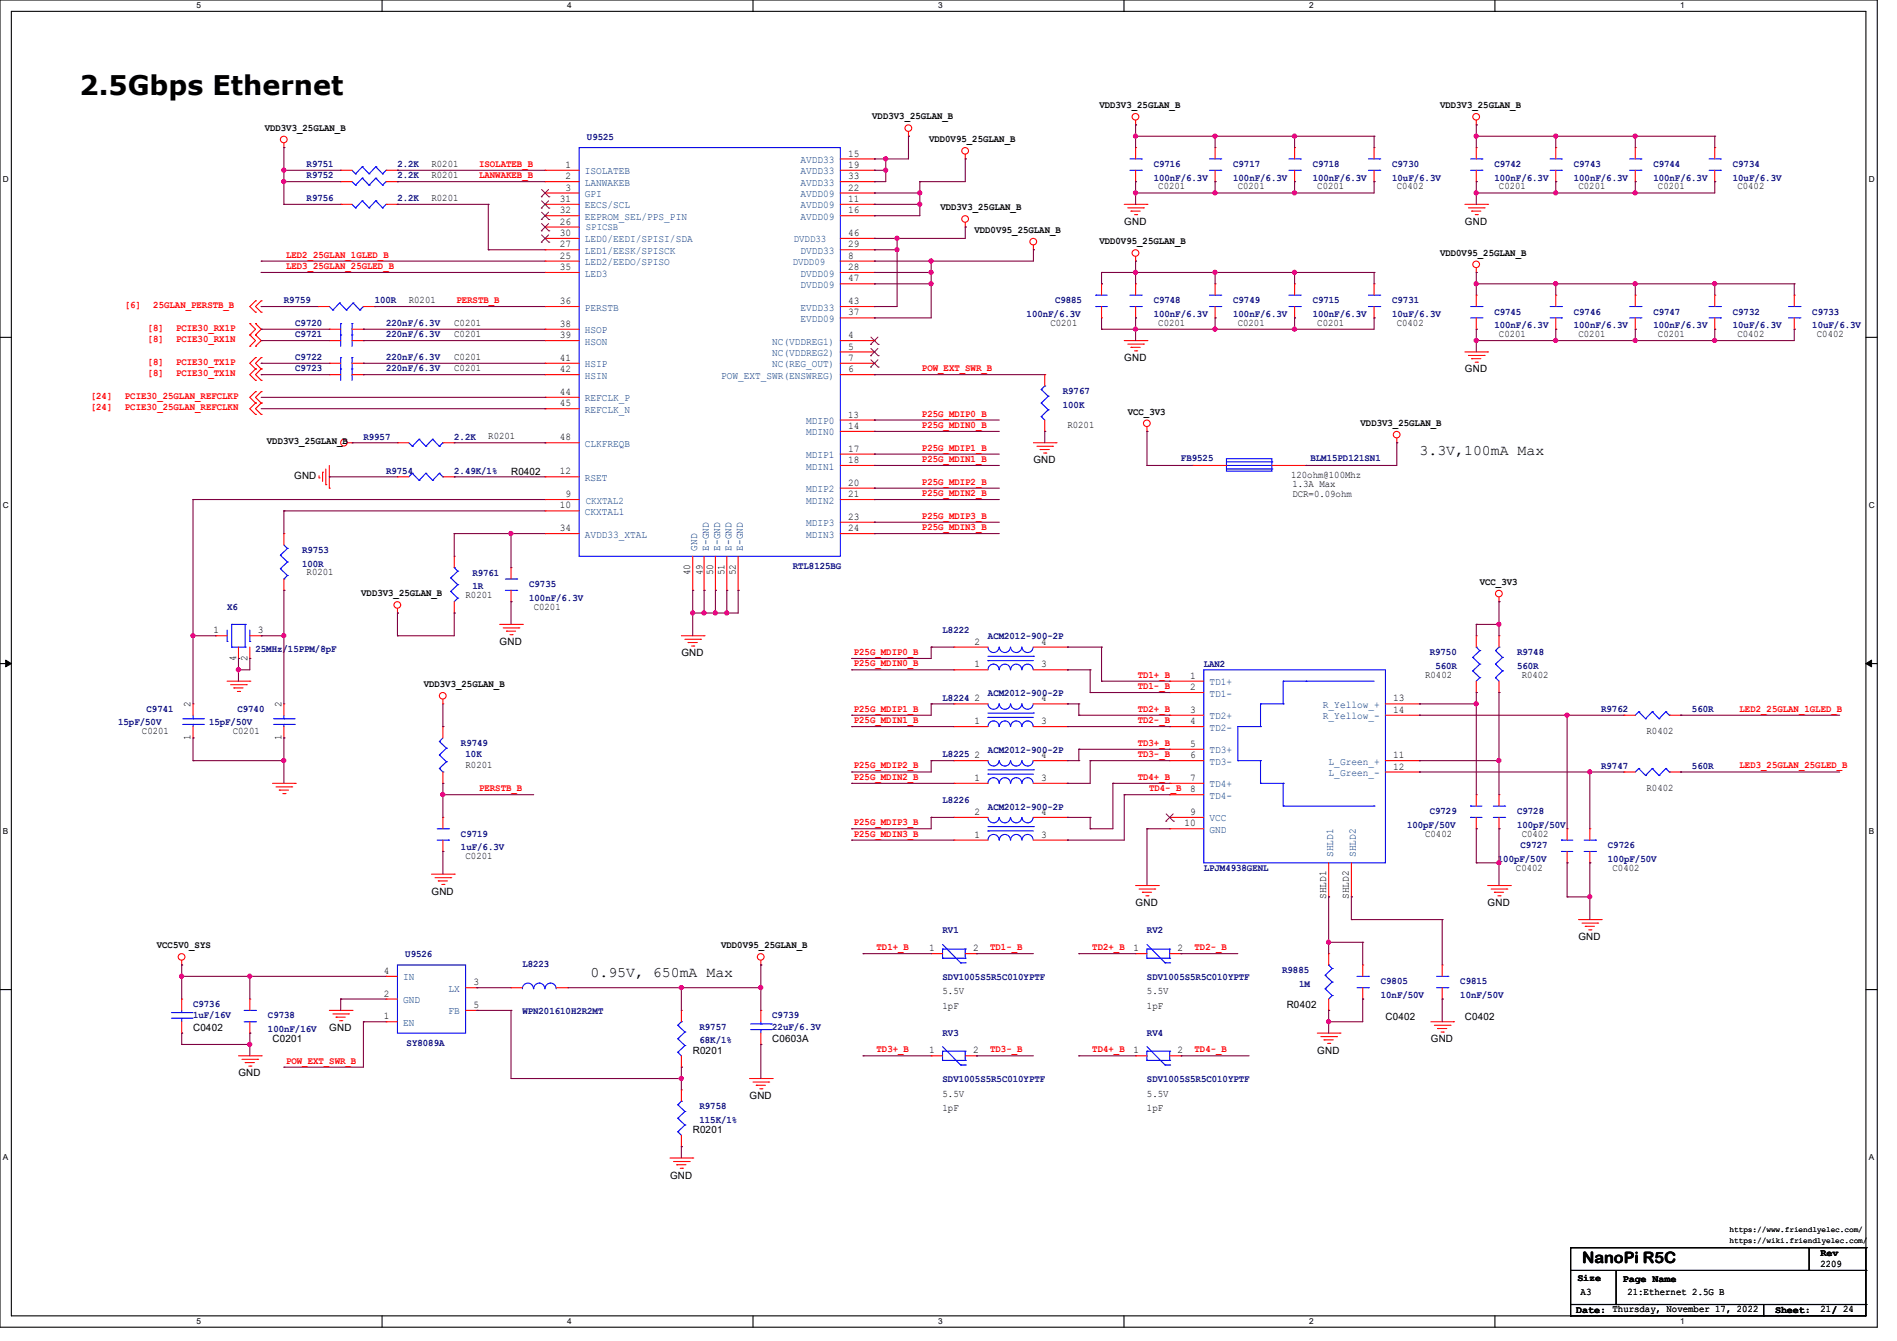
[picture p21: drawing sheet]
<svg xmlns="http://www.w3.org/2000/svg" width="297mm" height="210mm" viewBox="0 0 297 210" stroke-linecap="round" stroke-linejoin="round" font-family="sans-serif">
<defs><g id="words">
<text font-size="4.2" x="12.4" y="14.9">2.5Gbps Ethernet</text>
<text font-size="2.5" x="247.7" y="197.7">NanoPi R5C</text>
<g font-size="2.3">
<text x="222.3" y="71.2">3.3V,100mA Max</text>
<text x="92.5" y="153">0.95V, 650mA Max</text>
</g>
<g font-size="1.6">
<text x="172.1" y="16.9">VDD3V3_25GLAN_B</text>
<text x="225.5" y="16.9">VDD3V3_25GLAN_B</text>
<text x="41.4" y="20.5">VDD3V3_25GLAN_B</text>
<text x="136.6" y="18.7">VDD3V3_25GLAN_B</text>
<text x="145.5" y="22.3">VDD0V95_25GLAN_B</text>
<text x="67.6" y="26.1">R0201</text>
<text x="67.6" y="27.9">R0201</text>
<text x="88.6" y="26.3">1</text>
<text x="88.6" y="28.1">2</text>
<text x="88.6" y="29.8">3</text>
<text x="132.8" y="24.5">15</text>
<text x="132.8" y="26.3">19</text>
<text x="132.8" y="29.8">22</text>
<text x="132.8" y="28.1">33</text>
<text x="181.4" y="29.7">C0201</text>
<text x="193.8" y="29.7">C0201</text>
<text x="206.2" y="29.7">C0201</text>
<text x="218.7" y="29.7">C0402</text>
<text x="234.7" y="29.7">C0201</text>
<text x="247.1" y="29.7">C0201</text>
<text x="259.6" y="29.7">C0201</text>
<text x="272" y="29.7">C0402</text>
<text x="67.6" y="31.5">R0201</text>
<text x="87.7" y="35.2">26</text>
<text x="87.7" y="31.6">31</text>
<text x="87.7" y="33.4">32</text>
<text x="132.8" y="31.6">11</text>
<text x="132.8" y="33.4">16</text>
<text x="147.2" y="32.9">VDD3V3_25GLAN_B</text>
<text x="176" y="35.2">GND</text>
<text x="229.4" y="35.2">GND</text>
<text x="87.7" y="40.5">25</text>
<text x="87.7" y="38.7">27</text>
<text x="87.7" y="37">30</text>
<text x="132.8" y="40.5">8</text>
<text x="132.8" y="38.7">29</text>
<text x="132.8" y="37">46</text>
<text x="152.6" y="36.5">VDD0V95_25GLAN_B</text>
<text x="172.1" y="38.3">VDD0V95_25GLAN_B</text>
<text x="225.5" y="40">VDD0V95_25GLAN_B</text>
<text x="64" y="47.5">R0201</text>
<text x="87.7" y="42.3">35</text>
<text x="87.7" y="47.6">36</text>
<text x="132.8" y="42.3">28</text>
<text x="132.8" y="47.6">43</text>
<text x="132.8" y="44.1">47</text>
<text x="71.1" y="51">C0201</text>
<text x="71.1" y="52.8">C0201</text>
<text x="87.7" y="51.2">38</text>
<text x="87.7" y="53">39</text>
<text x="132.8" y="53">4</text>
<text x="132.8" y="49.4">37</text>
<text x="164.5" y="51">C0201</text>
<text x="181.4" y="51">C0201</text>
<text x="193.8" y="51">C0201</text>
<text x="206.2" y="51">C0201</text>
<text x="218.7" y="51">C0402</text>
<text x="234.7" y="52.8">C0201</text>
<text x="247.1" y="52.8">C0201</text>
<text x="259.6" y="52.8">C0201</text>
<text x="272" y="52.8">C0402</text>
<text x="284.5" y="52.8">C0402</text>
<text x="71.1" y="56.3">C0201</text>
<text x="71.1" y="58.1">C0201</text>
<text x="87.7" y="56.5">41</text>
<text x="87.7" y="58.3">42</text>
<text x="132.8" y="54.7">5</text>
<text x="132.8" y="58.3">6</text>
<text x="132.8" y="56.5">7</text>
<text x="176" y="56.6">GND</text>
<text x="229.4" y="58.3">GND</text>
<text x="87.7" y="61.8">44</text>
<text x="87.7" y="63.6">45</text>
<text x="132.8" y="65.4">13</text>
<text x="176.6" y="64.9">VCC_3V3</text>
<text x="41.8" y="69.6">VDD3V3_25GLAN_B</text>
<text x="76.5" y="68.8">R0201</text>
<text x="87.7" y="69">48</text>
<text x="132.8" y="67.2">14</text>
<text x="132.8" y="70.7">17</text>
<text x="167.1" y="67">R0201</text>
<text x="213" y="66.7">VDD3V3_25GLAN_B</text>
<text x="46.1" y="75.1">GND</text>
<text x="80" y="74.3">R0402</text>
<text x="87.7" y="74.3">12</text>
<text x="88.6" y="77.9">9</text>
<text x="132.8" y="72.5">18</text>
<text x="132.8" y="76.1">20</text>
<text x="132.8" y="77.9">21</text>
<text x="161.8" y="72.6">GND</text>
<text x="202.1" y="74.8">120ohm@100Mhz</text>
<text x="202.3" y="76.2">1.3A Max</text>
<text x="202.3" y="77.8">DCR=0.09ohm</text>
<text x="87.7" y="79.6">10</text>
<text x="87.7" y="83.2">34</text>
<text x="132.8" y="81.4">23</text>
<text x="132.8" y="83.2">24</text>
<text x="48" y="90.1">R0201</text>
<text x="56.6" y="93.4">VDD3V3_25GLAN_B</text>
<text x="72.9" y="93.7">R0201</text>
<text x="83.6" y="95.5">C0201</text>
<text x="108.1" y="90.1" transform="rotate(-90 108.1 90.1)">40</text>
<text x="110" y="90.1" transform="rotate(-90 110 90.1)">49</text>
<text x="111.6" y="90.1" transform="rotate(-90 111.6 90.1)">50</text>
<text x="113.4" y="90.1" transform="rotate(-90 113.4 90.1)">51</text>
<text x="115.2" y="90.1" transform="rotate(-90 115.2 90.1)">52</text>
<text x="231.7" y="91.6">VCC_3V3</text>
<text x="33.4" y="99.2">1</text>
<text x="40.3" y="99.2">3</text>
<text x="78.2" y="101">GND</text>
<text x="152.6" y="101">2</text>
<text x="163" y="101">4</text>
<text x="37" y="103.5" transform="rotate(-90 37 103.5)">4</text>
<text x="38.7" y="103.5" transform="rotate(-90 38.7 103.5)">2</text>
<text x="66.3" y="107.6">VDD3V3_25GLAN_B</text>
<text x="106.7" y="102.8">GND</text>
<text x="152.6" y="104.5">1</text>
<text x="163" y="104.5">3</text>
<text x="186.4" y="106.3">1</text>
<text x="223.1" y="106.1">R0402</text>
<text x="238.2" y="106.1">R0402</text>
<text x="29.8" y="110.8" transform="rotate(-90 29.8 110.8)">2</text>
<text x="44.1" y="110.8" transform="rotate(-90 44.1 110.8)">2</text>
<text x="152.6" y="113.4">1</text>
<text x="152.6" y="109.9">2</text>
<text x="163" y="113.4">3</text>
<text x="163" y="109.9">4</text>
<text x="186.4" y="111.6">3</text>
<text x="186.4" y="113.4">4</text>
<text x="186.4" y="108.1">2</text>
<text x="218.1" y="109.9">13</text>
<text x="218.1" y="111.6">14</text>
<text x="22.2" y="115">C0201</text>
<text x="29.8" y="115.9" transform="rotate(-90 29.8 115.9)">1</text>
<text x="36.4" y="115">C0201</text>
<text x="44.1" y="115.9" transform="rotate(-90 44.1 115.9)">1</text>
<text x="152.6" y="118.7">2</text>
<text x="163" y="118.7">4</text>
<text x="186.4" y="117">5</text>
<text x="186.4" y="118.7">6</text>
<text x="218.1" y="118.7">11</text>
<text x="257.8" y="115">R0402</text>
<text x="72.9" y="120.4">R0201</text>
<text x="152.6" y="122.3">1</text>
<text x="163" y="122.3">3</text>
<text x="186.4" y="122.3">7</text>
<text x="186.4" y="124.1">8</text>
<text x="218.1" y="120.5">12</text>
<text x="257.8" y="123.9">R0402</text>
<text x="152.6" y="131.2">1</text>
<text x="152.6" y="127.6">2</text>
<text x="163" y="131.2">3</text>
<text x="163" y="127.6">4</text>
<text x="185.5" y="129.4">10</text>
<text x="186.4" y="127.6">9</text>
<text x="223.1" y="131">C0402</text>
<text x="238.2" y="131">C0402</text>
<text x="72.9" y="134.6">C0201</text>
<text x="237.4" y="136.4">C0402</text>
<text x="252.5" y="136.4">C0402</text>
<text x="67.6" y="140.1">GND</text>
<text x="177.8" y="141.9">GND</text>
<text x="207.6" y="140.8" transform="rotate(-90 207.6 140.8)">SHLD1</text>
<text x="211.2" y="140.8" transform="rotate(-90 211.2 140.8)">SHLD2</text>
<text x="232.9" y="141.9">GND</text>
<text x="24.6" y="148.5">VCC5V0_SYS</text>
<text x="112.9" y="148.5">VDD0V95_25GLAN_B</text>
<text x="145.5" y="149">1</text>
<text x="152.4" y="149">2</text>
<text x="177.5" y="149">1</text>
<text x="184.4" y="149">2</text>
<text x="247.1" y="147.2">GND</text>
<text x="60.1" y="152.5">4</text>
<text x="74.1" y="154.3">3</text>
<text x="147.6" y="155.7">5.5V</text>
<text x="179.6" y="155.7">5.5V</text>
<text x="30.2" y="161.5">C0402</text>
<text x="51.6" y="161.5">GND</text>
<text x="60.1" y="159.6">1</text>
<text x="60.1" y="156.1">2</text>
<text x="74.1" y="157.9">5</text>
<text x="147.6" y="158">1pF</text>
<text x="179.6" y="158">1pF</text>
<text x="201.5" y="157.9">R0402</text>
<text x="216.9" y="159.7">C0402</text>
<text x="229.4" y="159.7">C0402</text>
<text x="42.7" y="163.2">C0201</text>
<text x="108.5" y="165">R0201</text>
<text x="120.9" y="163.2">C0603A</text>
<text x="145.5" y="165">1</text>
<text x="152.4" y="165">2</text>
<text x="177.5" y="165">1</text>
<text x="184.4" y="165">2</text>
<text x="206.2" y="165">GND</text>
<text x="224" y="163.2">GND</text>
<text x="37.3" y="168.6">GND</text>
<text x="117.3" y="172.1">GND</text>
<text x="147.6" y="171.7">5.5V</text>
<text x="179.6" y="171.7">5.5V</text>
<text x="108.5" y="177.5">R0201</text>
<text x="147.6" y="174">1pF</text>
<text x="179.6" y="174">1pF</text>
<text x="104.9" y="184.6">GND</text>
<text x="285" y="196.7">Rev</text>
<text x="247" y="200.6">Size</text>
<text x="247.5" y="202.9">A3</text>
<text x="254.1" y="200.7">Page Name</text>
<text x="254.8" y="202.9">21:Ethernet 2.5G B</text>
<text x="285" y="198.4">2209</text>
<text x="246.8" y="205.6">Date: Thursday, November 17, 2022</text>
<text x="277.9" y="205.6">Sheet:</text>
<text x="285" y="205.5">21/ 24</text>
</g>
<g font-size="1.6" fill="#00007f">
<text x="91.9" y="21.9">U9525</text>
<text x="48" y="26.2">R9751</text>
<text x="48" y="27.9">R9752</text>
<text x="62.2" y="26.2">2.2K</text>
<text x="62.2" y="27.9">2.2K</text>
<text x="180.6" y="26.2">C9716</text>
<text x="180.6" y="28.3">100nF/6.3V</text>
<text x="193.1" y="26.2">C9717</text>
<text x="193.1" y="28.3">100nF/6.3V</text>
<text x="205.5" y="26.2">C9718</text>
<text x="205.5" y="28.3">100nF/6.3V</text>
<text x="218" y="26.2">C9730</text>
<text x="218" y="28.3">10uF/6.3V</text>
<text x="234" y="26.2">C9742</text>
<text x="234" y="28.3">100nF/6.3V</text>
<text x="246.4" y="26.2">C9743</text>
<text x="246.4" y="28.3">100nF/6.3V</text>
<text x="258.9" y="26.2">C9744</text>
<text x="258.9" y="28.3">100nF/6.3V</text>
<text x="271.3" y="26.2">C9734</text>
<text x="271.3" y="28.3">10uF/6.3V</text>
<text x="48" y="31.5">R9756</text>
<text x="62.2" y="31.5">2.2K</text>
<text x="44.4" y="47.5">R9759</text>
<text x="58.7" y="47.5">100R</text>
<text x="165.2" y="47.5">C9885</text>
<text x="180.6" y="47.5">C9748</text>
<text x="193.1" y="47.5">C9749</text>
<text x="205.5" y="47.5">C9715</text>
<text x="218" y="47.5">C9731</text>
<text x="46.2" y="51.1">C9720</text>
<text x="46.2" y="52.8">C9721</text>
<text x="60.4" y="51.1">220nF/6.3V</text>
<text x="60.4" y="52.8">220nF/6.3V</text>
<text x="160.7" y="49.6">100nF/6.3V</text>
<text x="180.6" y="49.6">100nF/6.3V</text>
<text x="193.1" y="49.6">100nF/6.3V</text>
<text x="205.5" y="49.6">100nF/6.3V</text>
<text x="218" y="49.6">10uF/6.3V</text>
<text x="234" y="49.3">C9745</text>
<text x="234" y="51.4">100nF/6.3V</text>
<text x="246.4" y="49.3">C9746</text>
<text x="246.4" y="51.4">100nF/6.3V</text>
<text x="258.9" y="49.3">C9747</text>
<text x="258.9" y="51.4">100nF/6.3V</text>
<text x="271.3" y="49.3">C9732</text>
<text x="271.3" y="51.4">10uF/6.3V</text>
<text x="283.8" y="49.3">C9733</text>
<text x="283.8" y="51.4">10uF/6.3V</text>
<text x="46.2" y="56.4">C9722</text>
<text x="46.2" y="58.2">C9723</text>
<text x="60.4" y="56.4">220nF/6.3V</text>
<text x="60.4" y="58.2">220nF/6.3V</text>
<text x="166.4" y="61.7">R9767</text>
<text x="166.4" y="63.8">100K</text>
<text x="56.9" y="68.8">R9957</text>
<text x="71.1" y="68.8">2.2K</text>
<text x="60.5" y="74.2">R9754</text>
<text x="71.1" y="74.2">2.49K/1%</text>
<text x="184.9" y="72.2">FB9525</text>
<text x="205.2" y="72.2">BLM15PD121SN1</text>
<text x="47.3" y="86.6">R9753</text>
<text x="47.3" y="88.7">100R</text>
<text x="124.1" y="89.1">RTL8125BG</text>
<text x="35.6" y="95.5">X6</text>
<text x="74" y="90.2">R9761</text>
<text x="74" y="92.3">1R</text>
<text x="82.8" y="91.9">C9735</text>
<text x="82.8" y="94.1">100nF/6.3V</text>
<text x="147.6" y="99.1">L8222</text>
<text x="154.7" y="100.1">ACM2012-900-2P</text>
<text x="40" y="102.1">25MHz/15PPM/8pF</text>
<text x="188.5" y="104.4">LAN2</text>
<text x="223.9" y="102.6">R9750</text>
<text x="224.7" y="104.7">560R</text>
<text x="237.5" y="102.6">R9748</text>
<text x="237.5" y="104.7">560R</text>
<text x="18.5" y="113.6">15pF/50V</text>
<text x="22.9" y="111.5">C9741</text>
<text x="32.7" y="113.6">15pF/50V</text>
<text x="37.2" y="111.5">C9740</text>
<text x="147.6" y="109.7">L8224</text>
<text x="154.7" y="109">ACM2012-900-2P</text>
<text x="250.7" y="111.5">R9762</text>
<text x="264.9" y="111.5">560R</text>
<text x="72.2" y="116.8">R9749</text>
<text x="72.9" y="118.6">10K</text>
<text x="147.6" y="118.6">L8225</text>
<text x="154.7" y="117.9">ACM2012-900-2P</text>
<text x="147.6" y="125.7">L8226</text>
<text x="250.7" y="120.4">R9747</text>
<text x="264.9" y="120.4">560R</text>
<text x="72.2" y="131.1">C9719</text>
<text x="154.7" y="126.8">ACM2012-900-2P</text>
<text x="220.3" y="129.6">100pF/50V</text>
<text x="223.9" y="127.5">C9729</text>
<text x="237.5" y="127.5">C9728</text>
<text x="237.5" y="129.6">100pF/50V</text>
<text x="72.2" y="133.2">1uF/6.3V</text>
<text x="188.5" y="136.4">LPJM4938GENL</text>
<text x="234.5" y="135">100pF/50V</text>
<text x="238.1" y="132.8">C9727</text>
<text x="251.8" y="132.8">C9726</text>
<text x="251.8" y="135">100pF/50V</text>
<text x="63.5" y="149.9">U9526</text>
<text x="147.6" y="146.2">RV1</text>
<text x="179.6" y="146.2">RV2</text>
<text x="81.8" y="151.5">L8223</text>
<text x="147.6" y="153.5">SDV1005S5R5C010YPTF</text>
<text x="179.6" y="153.5">SDV1005S5R5C010YPTF</text>
<text x="200.7" y="152.4">R9885</text>
<text x="203.4" y="154.5">1M</text>
<text x="216.2" y="154.2">C9805</text>
<text x="228.6" y="154.2">C9815</text>
<text x="30.2" y="157.7">C9736</text>
<text x="30.2" y="159.5">1uF/16V</text>
<text x="42" y="159.5">C9738</text>
<text x="42" y="161.6">100nF/16V</text>
<text x="81.8" y="158.8">WPN201610H2R2MT</text>
<text x="109.5" y="161.3">R9757</text>
<text x="120.9" y="159.5">C9739</text>
<text x="120.9" y="161.3">22uF/6.3V</text>
<text x="216.2" y="156.3">10nF/50V</text>
<text x="228.6" y="156.3">10nF/50V</text>
<text x="63.7" y="163.8">SY8089A</text>
<text x="109.5" y="163.4">68K/1%</text>
<text x="147.6" y="162.2">RV3</text>
<text x="179.6" y="162.2">RV4</text>
<text x="109.5" y="173.7">R9758</text>
<text x="147.6" y="169.5">SDV1005S5R5C010YPTF</text>
<text x="179.6" y="169.5">SDV1005S5R5C010YPTF</text>
<text x="109.5" y="175.8">115K/1%</text>
</g>
<g font-size="1.6" fill="#f00">
<text x="75" y="27.9">LANWAKEB_B</text>
<text x="75" y="26.1">ISOLATEB_B</text>
<text x="44.8" y="40.3">LED2_25GLAN_1GLED_B</text>
<text x="44.8" y="42.1">LED3_25GLAN_25GLED_B</text>
<text x="71.5" y="47.5">PERSTB_B</text>
<text x="19.6" y="48.2">[6]</text>
<text x="23.1" y="51.8">[8]</text>
<text x="23.1" y="53.5">[8]</text>
<text x="24" y="48.2">25GLAN_PERSTB_B</text>
<text x="27.6" y="51.8">PCIE30_RX1P</text>
<text x="27.6" y="53.5">PCIE30_RX1N</text>
<text x="23.1" y="57.1">[8]</text>
<text x="23.1" y="58.9">[8]</text>
<text x="27.6" y="57.1">PCIE30_TX1P</text>
<text x="27.6" y="58.9">PCIE30_TX1N</text>
<text x="144.4" y="58.1">POW_EXT_SWR_B</text>
<text x="14.2" y="62.4">[24]</text>
<text x="14.2" y="64.2">[24]</text>
<text x="19.6" y="62.4">PCIE30_25GLAN_REFCLKP</text>
<text x="19.6" y="64.2">PCIE30_25GLAN_REFCLKN</text>
<text x="144.4" y="65.2">P25G_MDIP0_B</text>
<text x="144.4" y="67">P25G_MDIN0_B</text>
<text x="144.4" y="70.6">P25G_MDIP1_B</text>
<text x="144.4" y="72.3">P25G_MDIN1_B</text>
<text x="144.4" y="75.9">P25G_MDIP2_B</text>
<text x="144.4" y="77.7">P25G_MDIN2_B</text>
<text x="144.4" y="83">P25G_MDIN3_B</text>
<text x="144.4" y="81.2">P25G_MDIP3_B</text>
<text x="133.7" y="104.3">P25G_MDIN0_B</text>
<text x="133.7" y="102.6">P25G_MDIP0_B</text>
<text x="178.1" y="106.1">TD1+_B</text>
<text x="178.1" y="107.9">TD1-_B</text>
<text x="133.7" y="113.2">P25G_MDIN1_B</text>
<text x="133.7" y="111.5">P25G_MDIP1_B</text>
<text x="178.1" y="113.2">TD2-_B</text>
<text x="178.1" y="111.5">TD2+_B</text>
<text x="272.4" y="111.5">LED2_25GLAN_1GLED_B</text>
<text x="178.1" y="116.8">TD3+_B</text>
<text x="178.1" y="118.6">TD3-_B</text>
<text x="75" y="123.9">PERSTB_B</text>
<text x="133.7" y="122.1">P25G_MDIN2_B</text>
<text x="133.7" y="120.4">P25G_MDIP2_B</text>
<text x="178.1" y="122.1">TD4+_B</text>
<text x="179.9" y="123.9">TD4-_B</text>
<text x="272.4" y="120.4">LED3_25GLAN_25GLED_B</text>
<text x="133.7" y="131">P25G_MDIN3_B</text>
<text x="133.7" y="129.2">P25G_MDIP3_B</text>
<text x="137.2" y="148.8">TD1+_B</text>
<text x="155" y="148.8">TD1-_B</text>
<text x="171" y="148.8">TD2+_B</text>
<text x="187" y="148.8">TD2-_B</text>
<text x="44.8" y="166.6">POW_EXT_SWR_B</text>
<text x="137.2" y="164.8">TD3+_B</text>
<text x="155" y="164.8">TD3-_B</text>
<text x="171" y="164.8">TD4+_B</text>
<text x="187" y="164.8">TD4-_B</text>
</g>
<g font-size="1.6" fill="#003f7f">
<text x="91.6" y="27.3">ISOLATEB</text>
<text x="91.6" y="29.1">LANWAKEB</text>
<text x="125.3" y="25.5">AVDD33</text>
<text x="125.3" y="27.3">AVDD33</text>
<text x="125.3" y="29.1">AVDD33</text>
<text x="91.6" y="30.9">GPI</text>
<text x="91.6" y="32.6">EECS/SCL</text>
<text x="91.6" y="34.4">EEPROM_SEL/PPS_PIN</text>
<text x="125.3" y="32.6">AVDD09</text>
<text x="125.3" y="34.4">AVDD09</text>
<text x="125.3" y="30.9">AVDD09</text>
<text x="91.6" y="41.5">LED2/EEDO/SPISO</text>
<text x="91.6" y="39.8">LED1/EESK/SPISCK</text>
<text x="91.6" y="38">LED0/EEDI/SPISI/SDA</text>
<text x="91.7" y="36.1">SPICSB</text>
<text x="124.1" y="41.6">DVDD09</text>
<text x="124.3" y="37.8">DVDD33</text>
<text x="125.3" y="39.8">DVDD33</text>
<text x="91.6" y="43.3">LED3</text>
<text x="125.3" y="43.3">DVDD09</text>
<text x="125.3" y="45.1">DVDD09</text>
<text x="91.6" y="48.6">PERSTB</text>
<text x="91.6" y="52.2">HSOP</text>
<text x="91.6" y="54">HSON</text>
<text x="120.9" y="54">NC(VDDREG1)</text>
<text x="125.3" y="50.4">EVDD09</text>
<text x="125.3" y="48.6">EVDD33</text>
<text x="91.6" y="57.5">HSIP</text>
<text x="91.6" y="59.3">HSIN</text>
<text x="112.9" y="59.3">POW_EXT_SWR(ENSWREG)</text>
<text x="120.9" y="55.8">NC(VDDREG2)</text>
<text x="120.9" y="57.5">NC(REG_OUT)</text>
<text x="91.6" y="62.9">REFCLK_P</text>
<text x="91.6" y="64.6">REFCLK_N</text>
<text x="91.6" y="70">CLKFREQB</text>
<text x="126.2" y="66.4">MDIP0</text>
<text x="126.2" y="68.2">MDIN0</text>
<text x="126.2" y="71.8">MDIP1</text>
<text x="91.6" y="75.3">RSET</text>
<text x="126.2" y="73.5">MDIN1</text>
<text x="126.2" y="77.1">MDIP2</text>
<text x="91.6" y="80.6">CKXTAL1</text>
<text x="91.7" y="78.9">CKXTAL2</text>
<text x="126.2" y="78.9">MDIN2</text>
<text x="126.2" y="82.4">MDIP3</text>
<text x="91.6" y="84.2">AVDD33_XTAL</text>
<text x="109.2" y="86.2" transform="rotate(-90 109.2 86.2)">GND</text>
<text x="111" y="86.2" transform="rotate(-90 111 86.2)">E-GND</text>
<text x="112.7" y="86.2" transform="rotate(-90 112.7 86.2)">E-GND</text>
<text x="114.5" y="86.2" transform="rotate(-90 114.5 86.2)">E-GND</text>
<text x="116.3" y="86.2" transform="rotate(-90 116.3 86.2)">E-GND</text>
<text x="126.2" y="84.2">MDIN3</text>
<text x="189.4" y="107.3">TD1+</text>
<text x="189.4" y="112.7">TD2+</text>
<text x="189.4" y="109.1">TD1-</text>
<text x="207.1" y="110.9">R_Yellow_+</text>
<text x="207.1" y="112.7">R_Yellow_-</text>
<text x="189.4" y="118">TD3+</text>
<text x="189.4" y="119.8">TD3-</text>
<text x="189.4" y="114.4">TD2-</text>
<text x="208" y="119.8">L_Green_+</text>
<text x="189.4" y="123.3">TD4+</text>
<text x="189.4" y="125.1">TD4-</text>
<text x="208" y="121.5">L_Green_-</text>
<text x="189.4" y="128.7">VCC</text>
<text x="189.4" y="130.4">GND</text>
<text x="208.7" y="134.2" transform="rotate(-90 208.7 134.2)">SHLD1</text>
<text x="212.3" y="134.2" transform="rotate(-90 212.3 134.2)">SHLD2</text>
<text x="63.1" y="153.5">IN</text>
<text x="70.2" y="155.3">LX</text>
<text x="63.1" y="160.7">EN</text>
<text x="63.1" y="157.1">GND</text>
<text x="70.2" y="158.9">FB</text>
</g>
<g font-size="1.3">
<text x="30.8" y="1.3">5</text>
<text x="88.8" y="1.3">4</text>
<text x="146.9" y="1.3">3</text>
<text x="205" y="1.3">2</text>
<text x="263.1" y="1.3">1</text>
<text x=".5" y="28.4">D</text>
<text x="292.6" y="28.4">D</text>
<text x=".5" y="79.5">C</text>
<text x="292.6" y="79.5">C</text>
<text x=".5" y="130.6">B</text>
<text x="292.6" y="130.6">B</text>
<text x=".5" y="181.7">A</text>
<text x="292.6" y="181.7">A</text>
<text x="30.8" y="207.4">5</text>
<text x="88.8" y="207.4">4</text>
<text x="146.9" y="207.4">3</text>
<text x="205" y="207.4">2</text>
<text x="263.1" y="207.4">1</text>
</g>
<g font-size="1.2">
<text x="270.8" y="194.6">https://wiki.friendlyelec.com/</text>
<text x="270.8" y="192.9">https://www.friendlyelec.com/</text>
</g>
</g></defs>
<path d="M0 0h293.9v207.9h-293.9zM1.8 1.8h290.3v204.3h-290.3z" fill="none" stroke="#000" stroke-width=".17"/>
<g fill="#fff">
<path d="M30.8 .2h.7v1.4h-.7z"/>
<path d="M30.8 206.2h.7v1.4h-.7z"/>
</g>
<path d="M59.8 0v1.8M59.8 206.1v1.8" fill="none" stroke="#000" stroke-width=".17"/>
<g fill="#fff">
<path d="M88.8 .2h.7v1.4h-.7z"/>
<path d="M88.8 206.2h.7v1.4h-.7z"/>
</g>
<path d="M117.9 0v1.8M117.9 206.1v1.8" fill="none" stroke="#000" stroke-width=".17"/>
<g fill="#fff">
<path d="M146.9 .2h.7v1.4h-.7z"/>
<path d="M146.9 206.2h.7v1.4h-.7z"/>
</g>
<path d="M176 0v1.8M176 206.1v1.8" fill="none" stroke="#000" stroke-width=".17"/>
<g fill="#fff">
<path d="M205 .2h.7v1.4h-.7z"/>
<path d="M205 206.2h.7v1.4h-.7z"/>
</g>
<path d="M234.1 0v1.8M234.1 206.1v1.8" fill="none" stroke="#000" stroke-width=".17"/>
<g fill="#fff">
<path d="M263.1 .2h.6v1.4h-.6z"/>
<path d="M263.1 206.2h.6v1.4h-.6z"/>
<path d="M.5 27.3h.9v1.4h-.9z"/>
<path d="M292.6 27.3h.9v1.4h-.9z"/>
<path d="M.5 78.4h.9v1.4h-.9z"/>
<path d="M292.6 78.4h.9v1.4h-.9z"/>
</g>
<path d="M0 52.8h1.8M292.1 52.8h1.8" fill="none" stroke="#000" stroke-width=".17"/>
<g fill="#fff">
<path d="M.5 129.5h.8v1.4h-.8z"/>
<path d="M292.6 129.5h.8v1.4h-.8z"/>
</g>
<path d="M0 103.9h1.8M292.1 103.9h1.8" fill="none" stroke="#000" stroke-width=".17"/>
<path d="M.9 103.4l.9 .5-.9 .5zM292.1 103.9l.9-.5v1z" fill="#000" stroke="#000" stroke-width=".16"/>
<g fill="#fff">
<path d="M.5 180.5h.8v1.4h-.8z"/>
<path d="M292.6 180.5h.8v1.4h-.8z"/>
</g>
<g fill="none" stroke="#000" stroke-width=".17">
<path d="M0 155h1.8M292.1 155h1.8M245.9 195.4h.1M245.9 199h46.2M245.9 195.4v10.7M245.9 195.4h46.2M253 199v5.3M283.3 199h.1M283.3 195.4v3.6M292.1 199h.1M292.1 195.4h.1M292.1 195.4v10.7h-46.2"/>
<path d="M245.9 206.1h.1M245.9 204.3h46.2M253 204.3h.1M256.6 204.3h.1M276.1 206.1h.1M276.1 204.3v1.8M292.1 204.3h.1"/>
</g>
<g fill="none" stroke="#f00" stroke-width=".17">
<path d="M177.8 19.6h.1M177.8 18.8v.8M231.1 19.6h.1M231.1 18.8v.8M44.5 23.1h.1M44.5 22.4v.7M53.3 32h.1M53.3 26.7h.1M53.3 28.4h.1M53.3 32h1.8M53.3 26.7h1.8M53.3 28.4h1.8"/>
<path d="M60.5 32h1.7M60.5 26.7h1.7M60.5 28.4h1.7M62.2 32h.1M62.2 26.7h.1M62.2 28.4h.1M85.3 26.7h.1M85.3 28.4h.1M85.3 30.2h.1M85.3 35.6h.1M85.3 39.1h.1M85.3 37.3h.1"/>
<path d="M85.3 32h.1M85.3 33.8h.1M85.3 32h5.4M85.3 26.7h5.4M85.3 28.4h5.4M85.3 30.2h5.4M85.3 33.8h5.4M85.3 35.6h5.4M85.3 39.1h5.4M85.3 37.3h5.4M131.6 32h5.3M131.6 26.7h5.3"/>
<path d="M131.6 28.4h5.3M131.6 30.2h5.3M131.6 24.9h5.3M131.6 33.8h5.3M131.6 39.1h5.3M131.6 37.3h5.3M136.9 32h.1M136.9 24.9h.1M136.9 33.8h.1M136.9 26.7h.1M136.9 30.2h.1M136.9 39.1h.1"/>
<path d="M136.9 28.4h.1M136.9 37.3h.1M142.2 21.3h.1M142.2 20.6v.7M151.1 24.9h.1M151.1 35.6h.1M151.1 24.2v.7M151.1 34.8v.8M161.8 39.1h.1M161.8 38.4v.7M176 32h3.6M176.6 32.6h2.4"/>
<path d="M177.1 33.1h.1M177.1 33.1h1.4M177.6 33.6h.4M177.8 28.4h.1M177.8 23.1h.1M177.8 23.1v1.8M177.8 26.7v1.7M178 33.6h.1M179 32.6h.1M179.6 32h.1M190.2 28.4h.1M190.2 23.1h.1"/>
<path d="M190.2 23.1v1.8M190.2 26.7v1.7M202.7 28.4h.1M202.7 23.1h.1M202.7 23.1v1.8M202.7 26.7v1.7M215.1 28.4h.1M215.1 23.1h.1M215.1 23.1v1.8M215.1 26.7v1.7M229.4 32h3.5M229.9 32.6h2.5"/>
<path d="M230.4 33.1h.1M230.4 33.1h1.5M231 33.6h.3M231.1 28.4h.1M231.1 23.1h.1M231.1 23.1v1.8M231.1 26.7v1.7M231.3 33.6h.1M232.4 32.6h.1M232.9 32h.1M243.6 28.4h.1M243.6 23.1h.1"/>
<path d="M243.6 23.1v1.8M243.6 26.7v1.7M256 28.4h.1M256 23.1h.1M256 23.1v1.8M256 26.7v1.7M268.5 28.4h.1M268.5 23.1h.1M268.5 23.1v1.8M268.5 26.7v1.7M39.1 52.5h.1M39.1 50.7h.1"/>
<path d="M39.1 54.2h.1M39.1 50.7l.9 .9-.9 .9M39.1 52.5l.9 .8-.9 .9M40 57.8h.1M40 56h.1M40 59.6h.1M40 50.7h.1M40 52.5h.1M40 54.2h.1M40 48.9h.1M40 47.1h.1M40 56l-.9 .9 .9 .9"/>
<path d="M40 57.8l-.9 .9 .9 .9M40 50.7l.9 .9-.9 .9M40 52.5l.9 .8-.9 .9M40 47.1l-.9 .9 .9 .9M40.9 57.8h.1M40.9 56h.1M40.9 59.6h.1M40.9 48.9h.1M40.9 47.1h.1M40.9 56l-.9 .9 .9 .9M40.9 57.8l-.9 .9 .9 .9M40.9 47.1l-.9 .9 .9 .9"/>
<path d="M49.8 48h.1M49.8 48h1.8M51.6 51.6h.1M51.6 53.3h.1M51.6 56.9h.1M51.6 58.7h.1M51.6 53.3h1.7M51.6 51.6h1.7M51.6 56.9h1.7M51.6 58.7h1.7M55.1 53.3h1.8M55.1 51.6h1.8"/>
<path d="M55.1 56.9h1.8M55.1 58.7h1.8M56.9 51.6h.1M56.9 53.3h.1M56.9 56.9h.1M56.9 58.7h.1M56.9 48h1.8M58.7 48h.1M85.3 40.9h.1M85.3 42.7h.1M85.3 48h.1M85.3 51.6h.1"/>
<path d="M85.3 53.3h.1M85.3 56.9h.1M85.3 58.7h.1M85.3 53.3h5.4M85.3 51.6h5.4M85.3 48h5.4M85.3 56.9h5.4M85.3 58.7h5.4M85.3 40.9h5.4M85.3 42.7h5.4M131.6 53.3h5.3M131.6 55.1h5.3"/>
<path d="M131.6 48h5.3M131.6 56.9h5.3M131.6 58.7h5.3M131.6 40.9h5.3M131.6 42.7h5.3M131.6 49.8h5.3M131.6 44.4h5.3M136.9 53.3h.1M136.9 55.1h.1M136.9 58.7h.1M136.9 56.9h.1M136.9 40.9h.1"/>
<path d="M136.9 42.7h.1M136.9 49.8h.1M136.9 48h.1M136.9 44.4h.1M163.6 58.7h.1M163.6 58.7v1.8M172.5 49.8h.1M172.5 44.4h.1M172.5 44.4v1.8M172.5 48v1.8M176 53.3h3.6M176.6 53.9h2.4"/>
<path d="M177.1 54.4h.1M177.1 54.4h1.4M177.6 54.9h.4M177.8 40.9h.1M177.8 49.8h.1M177.8 44.4h.1M177.8 40.2v.7M177.8 44.4v1.8M177.8 48v1.8M178 54.9h.1M179 53.9h.1M179.6 53.3h.1"/>
<path d="M190.2 49.8h.1M190.2 44.4h.1M190.2 44.4v1.8M190.2 48v1.8M202.7 49.8h.1M202.7 44.4h.1M202.7 44.4v1.8M202.7 48v1.8M215.1 49.8h.1M215.1 44.4h.1M215.1 44.4v1.8M215.1 48v1.8"/>
<path d="M229.4 55.1h3.5M229.9 55.7h2.5M230.4 56.2h.1M230.4 56.2h1.5M231 56.7h.3M231.1 42.7h.1M231.1 51.6h.1M231.1 46.2h.1M231.1 42v.7M231.1 46.2v1.8M231.1 49.8v1.8M231.3 56.7h.1"/>
<path d="M232.4 55.7h.1M232.9 55.1h.1M243.6 51.6h.1M243.6 46.2h.1M243.6 46.2v1.8M243.6 49.8v1.8M256 51.6h.1M256 46.2h.1M256 46.2v1.8M256 49.8v1.8M268.5 51.6h.1M268.5 46.2h.1"/>
<path d="M268.5 46.2v1.8M268.5 49.8v1.8M280.9 51.6h.1M280.9 46.2h.1M280.9 46.2v1.8M280.9 49.8v1.8M40 63.1h.1M40 61.3h.1M40 64.9h.1M40 61.3l-.9 .9 .9 .9M40 63.1l-.9 .9 .9 .9M40.9 63.1h.1"/>
<path d="M40.9 61.3h.1M40.9 64.9h.1M40.9 61.3l-.9 .9 .9 .9M40.9 63.1l-.9 .9 .9 .9M50 74.8h.1M50 74.5v.3M50.5 74h.1M50.5 74v1.4M51 75.9h.1M51 73.4v2.5M51.6 76.5h.1M51.6 72.9v3.6"/>
<path d="M54.4 69.3h.7M55.1 69.3h.1M62.2 69.3h.1M62.2 74.7h.1M62.2 69.3h1.8M62.2 74.7h1.8M69.3 69.3h1.8M69.3 74.7h1.8M71.1 69.3h.1M71.1 74.7h.1M85.3 78.2h.1M85.3 74.7h.1"/>
<path d="M85.3 62.2h.1M85.3 64h.1M85.3 69.3h.1M85.3 69.3h5.4M85.3 78.2h5.4M85.3 74.7h5.4M85.3 62.2h5.4M85.3 64h5.4M131.6 78.2h5.3M131.6 65.8h5.3M131.6 67.6h5.3M131.6 71.1h5.3"/>
<path d="M131.6 72.9h5.3M131.6 76.5h5.3M136.9 65.8h.1M136.9 67.6h.1M136.9 71.1h.1M136.9 72.9h.1M136.9 76.5h.1M136.9 78.2h.1M161.8 69.3h3.6M162.3 69.9h2.5M162.9 70.4h.1M162.9 70.4h1.4"/>
<path d="M163.4 71h.3M163.6 67.6h.1M163.6 65.8v1.8M163.7 71h.1M164.8 69.9h.1M165.4 69.3h.1M179.6 67.6h.1M179.6 66.8v.8M186.7 72.9h.1M186.7 72.9h5.3M199.1 72.9h5.4M204.5 72.9h.1"/>
<path d="M218.7 69.3h.1M218.7 68.6v.7M33.8 99.6h.1M33.8 99.6h1.8M39.1 99.6h1.8M40.9 99.6h.1M44.5 83.6h.1M44.5 92.5h.1M44.5 83.6v1.7M44.5 90.7v1.8M62.2 96h.1M62.2 95.3v.7"/>
<path d="M71.1 96h.1M71.1 87.1h.1M71.1 87.1v1.8M71.1 94.2v1.8M78.2 97.8h3.6M78.8 98.3h2.4M79.3 98.8h.1M79.3 98.8h1.4M79.8 99.4h.4M80 94.2h.1M80 88.9h.1M80 88.9v1.8"/>
<path d="M80 92.5v1.7M80.2 99.4h.1M81.2 98.3h.1M81.8 97.8h.1M85.3 80h.1M85.3 83.6h.1M85.3 80h5.4M85.3 83.6h5.4M106.7 99.6h3.5M108.5 92.5h.1M108.5 87.1v5.4M110.2 99.6h.1"/>
<path d="M110.2 92.5h.1M110.2 87.1v5.4M112 92.5h.1M112 87.1v5.4M113.8 92.5h.1M113.8 87.1v5.4M115.6 92.5h.1M115.6 87.1v5.4M131.6 81.8h5.3M131.6 83.6h5.3M136.9 81.8h.1M136.9 83.6h.1"/>
<path d="M231.1 99.6h.1M231.1 99.6v1.7M234.7 94.2h.1M234.7 99.6h.1M234.7 93.5v.7M234.7 99.6v1.7M30.2 115.6h.1M30.2 110.2h.1M30.2 110.2v1.8M30.2 113.8v1.8M35.6 106.7h3.5M36.1 107.2h2.5"/>
<path d="M36.6 107.7h.1M36.6 107.7h1.5M37.2 108.3h.3M37.3 103.1h.1M37.3 101.3v1.8M37.5 108.3h.1M38.6 107.2h.1M39.1 106.7h.1M39.1 103.1h.1M39.1 101.3v1.8M44.5 115.6h.1M44.5 110.2h.1"/>
<path d="M44.5 110.2v1.8M44.5 113.8v1.8M69.3 110.2h.1M69.3 113.8h.1M69.3 109.5v.7M69.3 113.8v1.8M107.2 100.1h2.5M107.7 100.6h.1M107.7 100.6h1.5M108.3 101.2h.3M108.6 101.2h.1M109.7 100.1h.1"/>
<path d="M149.4 113.8h.1M149.4 110.2h.1M149.4 104.9h.1M149.4 101.3h.1M149.4 119.1h.1M149.4 119.1h5.3M149.4 113.8h5.3M149.4 110.2h5.3M149.4 104.9h5.3M149.4 101.3h5.3M161.8 119.1h5.3M161.8 113.8h5.3"/>
<path d="M161.8 110.2h5.3M161.8 104.9h5.3M161.8 101.3h5.3M167.1 113.8h.1M167.1 110.2h.1M167.1 104.9h.1M167.1 101.3h.1M167.1 119.1h.1M183.1 117.3h.1M183.1 119.1h.1M183.1 112h.1M183.1 113.8h.1"/>
<path d="M183.1 106.7h.1M183.1 108.5h.1M183.1 106.7h5.4M183.1 117.3h5.4M183.1 119.1h5.4M183.1 112h5.4M183.1 113.8h5.4M183.1 108.5h5.4M216.9 119.1h5.4M216.9 112h5.4M216.9 110.2h5.4M222.3 119.1h.1"/>
<path d="M222.3 110.2h.1M222.3 112h.1M231.1 108.5h.1M231.1 106.7v1.8M234.7 108.5h.1M234.7 106.7v1.8M254.3 112h.1M254.3 112h1.7M261.4 112h1.7M263.1 112h.1M42.7 122.7h3.5M43.2 123.2h2.5"/>
<path d="M43.7 123.7h.1M43.7 123.7h1.5M44.3 124.3h.3M44.6 124.3h.1M45.7 123.2h.1M46.2 122.7h.1M67.6 136.9h3.5M68.1 137.5h2.5M68.6 138h.1M68.6 138h1.5M69.2 138.5h.3M69.3 122.7h.1"/>
<path d="M69.3 133.4h.1M69.3 128h.1M69.3 120.9v1.8M69.3 128v1.8M69.3 131.6v1.8M69.5 138.5h.1M70.6 137.5h.1M71.1 136.9h.1M149.4 131.6h.1M149.4 128h.1M149.4 122.7h.1M149.4 122.7h5.3"/>
<path d="M149.4 131.6h5.3M149.4 128h5.3M161.8 122.7h5.3M161.8 131.6h5.3M161.8 128h5.3M167.1 131.6h.1M167.1 128h.1M167.1 122.7h.1M177.8 138.7h3.6M178.4 139.2h2.4M178.9 139.7h.1M178.9 139.7h1.4"/>
<path d="M180.8 139.2h.1M181.4 138.7h.1M183.1 128h.1M183.1 129.8h.1M183.1 122.7h.1M183.1 124.5h.1M183.1 122.7h5.4M183.1 128h5.4M183.1 129.8h5.4M183.1 124.5h5.4M208 135.1v5.4M211.6 135.1v5.4"/>
<path d="M216.9 120.9h5.4M222.3 120.9h.1M231.1 129.8h.1M231.1 124.5h.1M231.1 124.5v1.7M231.1 128v1.8M232.9 138.7h3.6M233.5 139.2h2.4M234 139.7h.1M234 139.7h1.4M234.7 129.8h.1M234.7 124.5h.1"/>
<path d="M234.7 124.5v1.7M234.7 128v1.8M235.9 139.2h.1M236.5 138.7h.1M245.4 135.1h.1M245.4 129.8h.1M245.4 129.8v1.8M245.4 133.4v1.7M248.9 135.1h.1M248.9 129.8h.1M248.9 129.8v1.8M248.9 133.4v1.7"/>
<path d="M254.3 120.9h.1M254.3 120.9h1.7M261.4 120.9h1.7M263.1 120.9h.1M28.4 151.1h.1M28.4 156.5h.1M28.4 150.4v.7M28.4 156.5v1.7M39.1 156.5h.1M39.1 156.5v1.7M51.6 158.2h3.5M52.1 158.8h2.5"/>
<path d="M52.6 159.3h.1M52.6 159.3h1.5M53.2 159.9h.3M53.5 159.9h.1M54.6 158.8h.1M55.1 158.2h.1M60.5 156.5h.1M60.5 152.9h.1M60.5 156.5h1.7M60.5 152.9h1.7M72.9 158.2h1.8M72.9 154.7h1.8"/>
<path d="M74.7 154.7h.1M74.7 158.2h.1M80 154.7h.1M80 154.7h1.8M87.1 154.7h1.8M88.9 154.7h.1M106.7 158.2h.1M106.7 158.2v1.8M119.1 151.1h.1M119.1 158.2h.1M119.1 150.4v.7M119.1 158.2v1.8"/>
<path d="M145.8 149.4h.1M145.8 149.4h1.8M151.1 149.4h1.8M152.9 149.4h.1M177.8 149.4h.1M177.8 149.4h1.8M179.4 140.3h.3M179.7 140.3h.1M183.1 149.4h1.8M184.9 149.4h.1M208 140.5h.1M208 158.2h.1"/>
<path d="M208 149.4h.1M208 149.4v1.7M208 156.5v1.7M211.6 140.5h.1M213.4 156.5h.1M213.4 151.1h.1M213.4 151.1v1.8M213.4 154.7v1.8M225.8 156.5h.1M225.8 151.1h.1M225.8 151.1v1.8M225.8 154.7v1.8"/>
<path d="M234.5 140.3h.4M234.9 140.3h.1M247.1 144h3.6M247.7 144.6h2.4M248.2 145.1h.1M248.2 145.1h1.4M248.8 145.6h.3M249.1 145.6h.1M250.1 144.6h.1M250.7 144h.1M28.4 161.8h.1M28.4 160v1.8"/>
<path d="M37.3 165.4h3.6M37.9 165.9h2.4M38.4 166.4h.1M38.4 166.4h1.4M38.9 167h.4M39.1 161.8h.1M39.1 160v1.8M39.3 167h.1M40.3 165.9h.1M40.9 165.4h.1M60.5 160h.1M60.5 160h1.7"/>
<path d="M106.7 167.1h.1M106.7 179.6h.1M106.7 170.7h.1M106.7 165.4v1.7M106.7 170.7v1.8M106.7 177.8v1.8M117.3 168.9h3.6M117.9 169.5h2.5M118.4 170h.1M118.4 170h1.4M119 170.5h.3M119.1 163.6h.1"/>
<path d="M119.1 161.8v1.8M119.3 170.5h.1M120.4 169.5h.1M120.9 168.9h.1M145.8 165.4h.1M145.8 165.4h1.8M151.1 165.4h1.8M152.9 165.4h.1M177.8 165.4h.1M177.8 165.4h1.8M183.1 165.4h1.8M184.9 165.4h.1"/>
<path d="M206.2 161.8h3.6M206.8 162.3h2.5M207.3 162.9h.1M207.3 162.9h1.4M207.9 163.4h.3M208.2 163.4h.1M209.3 162.3h.1M209.8 161.8h.1M224 160h3.6M224.6 160.6h2.4M225.1 161.1h.1M225.1 161.1h1.4"/>
<path d="M225.6 161.6h.4M226 161.6h.1M227 160.6h.1M227.6 160h.1M104.9 181.4h3.6M105.5 181.9h2.4M106 182.4h.1M106 182.4h1.4M106.5 183h.3M106.8 183h.1M107.9 181.9h.1M108.5 181.4h.1"/>
<circle cx="177.8" cy="18.3" r=".52"/>
<circle cx="231.1" cy="18.3" r=".52"/>
<circle cx="44.4" cy="21.8" r=".52"/>
<circle cx="142.2" cy="20.1" r=".52"/>
<circle cx="151.1" cy="34.3" r=".52"/>
<circle cx="151.1" cy="23.6" r=".52"/>
<circle cx="161.8" cy="37.8" r=".52"/>
<circle cx="177.8" cy="39.6" r=".52"/>
<circle cx="231.1" cy="41.4" r=".52"/>
<circle cx="53.8" cy="69.3" r=".52"/>
<circle cx="179.6" cy="66.3" r=".52"/>
<circle cx="218.7" cy="68.1" r=".52"/>
<circle cx="62.2" cy="94.7" r=".52"/>
<circle cx="234.7" cy="93" r=".52"/>
<circle cx="69.3" cy="109" r=".52"/>
<circle cx="28.4" cy="149.9" r=".52"/>
<circle cx="119.1" cy="149.9" r=".52"/>
</g>
<g fill="none" stroke="#00f" stroke-width=".17">
<path d="M55.1 32l.6 .6M55.1 26.7l.6 .5M55.1 28.4l.6 .6M55.7 32.6h.1M55.7 27.2h.1M55.7 29h.1M56.7 31.5h.1M56.7 26.1h.1M56.7 27.9h.1M56.7 31.5l-1 1.1M56.7 31.5l1.1 1.1M56.7 26.1l-1 1.1"/>
<path d="M56.7 26.1l1.1 1.1M56.7 27.9l-1 1.1M56.7 27.9l1.1 1.1M57.8 32.6h.1M57.8 27.2h.1M57.8 29h.1M58.8 31.5h.1M58.8 26.1h.1M58.8 27.9h.1M58.8 31.5l-1 1.1M58.8 31.5l1.1 1.1M58.8 26.1l-1 1.1"/>
<path d="M58.8 26.1l1.1 1.1M58.8 27.9l-1 1.1M58.8 27.9l1.1 1.1M59.9 32.6h.1M59.9 27.2h.1M59.9 29h.1M60.5 32h.1M60.5 26.7h.1M60.5 28.4h.1M60.5 32l-.6 .6M60.5 26.7l-.6 .5M60.5 28.4l-.6 .6"/>
<path d="M90.7 23.1h40.9v64h-40.9zM176.9 26.7h1.8M176.9 24.9h1.8M178.7 26.7h.1M178.7 24.9h.1M189.4 26.7h1.7M189.4 24.9h1.7M191.1 26.7h.1M191.1 24.9h.1M201.8 26.7h1.8M201.8 24.9h1.8M203.6 26.7h.1"/>
<path d="M203.6 24.9h.1M214.2 26.7h1.8M214.2 24.9h1.8M216 26.7h.1M216 24.9h.1M230.3 26.7h1.7M230.3 24.9h1.7M232 26.7h.1M232 24.9h.1M242.7 26.7h1.8M242.7 24.9h1.8M244.5 26.7h.1"/>
<path d="M244.5 24.9h.1M255.1 26.7h1.8M255.1 24.9h1.8M256.9 26.7h.1M256.9 24.9h.1M267.6 26.7h1.8M267.6 24.9h1.8M269.4 26.7h.1M269.4 24.9h.1M51.6 48l.5 .6M52.1 48.6h.1M53.2 47.5h.1"/>
<path d="M53.2 47.5l-1.1 1.1M53.2 47.5l1 1.1M53.3 50.7h.1M53.3 52.5h.1M53.3 56h.1M53.3 57.8h.1M53.3 50.7v3.5M53.3 56v3.6M54.2 48.6h.1M55.1 50.7h.1M55.1 52.5h.1M55.1 56h.1"/>
<path d="M55.1 57.8h.1M55.1 50.7v3.5M55.1 56v3.6M55.3 47.5h.1M55.3 47.5l-1.1 1.1M55.3 47.5l1 1.1M56.3 48.6h.1M56.9 48h.1M56.9 48l-.6 .6M171.6 48h.1M171.6 46.2h.1M171.6 48h1.8"/>
<path d="M171.6 46.2h1.8M176.9 48h1.8M176.9 46.2h1.8M178.7 48h.1M178.7 46.2h.1M189.4 48h1.7M189.4 46.2h1.7M191.1 48h.1M191.1 46.2h.1M201.8 48h1.8M201.8 46.2h1.8M203.6 48h.1"/>
<path d="M203.6 46.2h.1M214.2 48h1.8M214.2 46.2h1.8M216 48h.1M216 46.2h.1M230.3 48h1.7M230.3 49.8h1.7M232 49.8h.1M232 48h.1M242.7 48h1.8M242.7 49.8h1.8M244.5 49.8h.1"/>
<path d="M244.5 48h.1M255.1 48h1.8M255.1 49.8h1.8M256.9 49.8h.1M256.9 48h.1M267.6 48h1.8M267.6 49.8h1.8M269.4 49.8h.1M269.4 48h.1M280 48h1.8M280 49.8h1.8M281.8 49.8h.1"/>
<path d="M281.8 48h.1M64 69.3l.6 .6M64.6 69.9h.1M64.6 74.1h.1M64.6 74.1l-.6 .6M64.6 74.1l1 1.1M65.6 68.8h.1M65.6 75.2h.1M65.6 68.8l-1 1.1M65.6 68.8l1.1 1.1M66.7 69.9h.1M66.7 74.1h.1"/>
<path d="M66.7 74.1l-1.1 1.1M66.7 74.1l1 1.1M67.7 68.8h.1M67.7 75.2h.1M67.7 68.8l-1 1.1M67.7 68.8l1.1 1.1M68.8 69.9h.1M68.8 74.1h.1M68.8 74.1l.5 .6M68.8 74.1l-1.1 1.1M69.3 69.3h.1M69.3 74.7h.1"/>
<path d="M69.3 69.3l-.5 .6M163 65.2h.1M163 63.1h.1M163 61h.1M163 65.2l.6 .6M163 63.1l1.1 1.1M163 61l1.1 1.1M163.6 60.5h.1M163.6 60.5l-.6 .5M164.1 64.2h.1M164.1 62.1h.1M164.1 64.2l-1.1 1"/>
<path d="M164.1 62.1l-1.1 1M192 71.8h7.1v2h-7.1zM192 72.9h7.1M192 72.3h7.1M192 73.4h7.1M199.1 72.9h.1M199.1 72.3h.1M199.1 73.4h.1M35.6 98.7v1.8M36.3 97.8h.1M36.3 97.8v3.5M36.3 97.8h2.1"/>
<path d="M38.4 97.8h.1M38.4 97.8v3.5M39.1 98.7v1.8M43.9 87h.1M43.9 89.1h.1M43.9 87l1.1 1M43.9 89.1l1.1 1M44.5 90.7h.1M44.5 85.3l.5 .6M45 85.9h.1M45 88h.1M45 90.1h.1"/>
<path d="M45 85.9l-1.1 1.1M45 88l-1.1 1.1M45 90.1l-.5 .6M70.6 92.6h.1M70.6 90.5h.1M70.6 92.6l1.1 1.1M70.6 90.5l1.1 1.1M71.1 88.9h.1M71.1 88.9l.6 .6M71.7 93.7h.1M71.7 91.6h.1M71.7 89.5h.1"/>
<path d="M71.7 93.7l-.6 .5M71.7 91.6l-1.1 1M71.7 89.5l-1.1 1M79.1 92.5h1.8M79.1 90.7h1.8M80.9 92.5h.1M80.9 90.7h.1M28.6 112.6h3.2M28.6 113.5h3.2M30.2 113.5h.1M30.2 112.6h.1M30.2 112v.6"/>
<path d="M30.2 113.5v.3M31.8 112.6h.1M31.8 113.5h.1M35.6 100.5h.1M36.3 101.3h.1M36.3 101.3h2.1M38.4 101.3h.1M39.1 100.5h.1M42.8 112.6h3.3M42.8 113.5h3.3M44.5 113.5h.1M44.5 112.6h.1"/>
<path d="M44.5 112v.6M44.5 113.5v.3M46.1 112.6h.1M46.1 113.5h.1M68.8 116.1h.1M68.8 118.2h.1M68.8 116.1l1.1 1.1M68.8 118.2l1.1 1.1M69.3 115.6l-.5 .5M69.9 117.2h.1M69.9 119.3h.1M69.9 117.2l-1.1 1"/>
<path d="M69.9 119.3l-1.1 1.1M154.7 110.2a.87 .87 0 0 0 .9 .9 .87 .87 0 0 0 .8-.9M154.7 113.8a.87 .87 0 0 1 .9-.9 .87 .87 0 0 1 .8 .9M154.7 112.4h.1M154.7 101.3a.87 .87 0 0 0 .9 .9 .87 .87 0 0 0 .8-.9M154.7 104.9a.87 .87 0 0 1 .9-.9 .87 .87 0 0 1 .8 .9M154.7 103.5h.1M154.7 119.1a.87 .87 0 0 0 .9 .9 .87 .87 0 0 0 .8-.9M154.7 111.7h7.1M154.7 112.4h7.1M154.7 102.8h7.1M154.7 103.5h7.1"/>
<path d="M156.5 110.2a.87 .87 0 0 0 .8 .9 .87 .87 0 0 0 .9-.9M156.5 113.8a.87 .87 0 0 1 .8-.9 .87 .87 0 0 1 .9 .9M156.5 101.3a.87 .87 0 0 0 .8 .9 .87 .87 0 0 0 .9-.9M156.5 104.9a.87 .87 0 0 1 .8-.9 .87 .87 0 0 1 .9 .9M156.5 119.1a.87 .87 0 0 0 .8 .9 .87 .87 0 0 0 .9-.9M158.2 110.2a.87 .87 0 0 0 .9 .9 .87 .87 0 0 0 .9-.9M158.2 113.8a.87 .87 0 0 1 .9-.9 .87 .87 0 0 1 .9 .9M158.2 101.3a.87 .87 0 0 0 .9 .9 .87 .87 0 0 0 .9-.9M158.2 104.9a.87 .87 0 0 1 .9-.9 .87 .87 0 0 1 .9 .9M158.2 119.1a.87 .87 0 0 0 .9 .9 .87 .87 0 0 0 .9-.9M160 110.2a.87 .87 0 0 0 .9 .9 .87 .87 0 0 0 .9-.9M160 113.8a.87 .87 0 0 1 .9-.9 .87 .87 0 0 1 .9 .9"/>
<path d="M160 101.3a.87 .87 0 0 0 .9 .9 .87 .87 0 0 0 .9-.9M160 104.9a.87 .87 0 0 1 .9-.9 .87 .87 0 0 1 .9 .9M160 119.1a.87 .87 0 0 0 .9 .9 .87 .87 0 0 0 .9-.9M161.8 111.7h.1M161.8 102.8h.1M188.5 104.9h28.4v30.2h-28.4zM193.8 113.8h.1M193.8 119.1h.1M193.8 113.8h3.6M193.8 113.8v5.3M193.8 119.1h3.6M197.4 110.2h.1"/>
<path d="M197.4 113.8h.1M197.4 119.1h.1M197.4 110.2h3.5M197.4 110.2v3.6M197.4 119.1v3.6M200.9 106.7h.1M200.9 110.2h.1M200.9 106.7h14.2M200.9 106.7v3.5M204.5 106.7h.1M230.6 105.1h.1M230.6 103h.1"/>
<path d="M230.6 105.1l1.1 1M230.6 103l1.1 1M231.1 101.3h.1M231.1 101.3l.6 .6M231.7 106.1h.1M231.7 104h.1M231.7 101.9h.1M231.7 106.1l-.6 .6M231.7 104l-1.1 1.1M231.7 101.9l-1.1 1.1M234.1 106.1h.1M234.1 104h.1"/>
<path d="M234.1 101.9h.1M234.1 106.1l.6 .6M234.1 104l1.1 1.1M234.1 101.9l1.1 1.1M234.7 101.3h.1M234.7 101.3l-.6 .6M235.2 105.1h.1M235.2 103h.1M235.2 105.1l-1.1 1M235.2 103l-1.1 1M256.6 111.5h.1M256.6 111.5l-.6 .5"/>
<path d="M256.6 111.5l1 1.1M257.6 112.6h.1M258.7 111.5h.1M258.7 111.5l-1.1 1.1M258.7 111.5l1.1 1.1M259.8 112.6h.1M260.8 111.5h.1M260.8 111.5l-1 1.1M260.8 111.5l.6 .5M261.4 112h.1M68.5 131.6h1.7M68.5 129.8h1.7"/>
<path d="M68.8 120.4h.1M68.8 120.4l.5 .5M69.3 120.9h.1M70.2 131.6h.1M70.2 129.8h.1M154.7 128a.87 .87 0 0 0 .9 .9 .87 .87 0 0 0 .8-.9M154.7 131.6a.87 .87 0 0 1 .9-.9 .87 .87 0 0 1 .8 .9M154.7 130.1h.1M154.7 122.7a.87 .87 0 0 1 .9-.9 .87 .87 0 0 1 .8 .9M154.7 121.2h.1M154.7 129.5h7.1M154.7 130.1h7.1"/>
<path d="M154.7 120.6h7.1M154.7 121.2h7.1M156.5 128a.87 .87 0 0 0 .8 .9 .87 .87 0 0 0 .9-.9M156.5 131.6a.87 .87 0 0 1 .8-.9 .87 .87 0 0 1 .9 .9M156.5 122.7a.87 .87 0 0 1 .8-.9 .87 .87 0 0 1 .9 .9M158.2 128a.87 .87 0 0 0 .9 .9 .87 .87 0 0 0 .9-.9M158.2 131.6a.87 .87 0 0 1 .9-.9 .87 .87 0 0 1 .9 .9M158.2 122.7a.87 .87 0 0 1 .9-.9 .87 .87 0 0 1 .9 .9M160 128a.87 .87 0 0 0 .9 .9 .87 .87 0 0 0 .9-.9M160 131.6a.87 .87 0 0 1 .9-.9 .87 .87 0 0 1 .9 .9M160 122.7a.87 .87 0 0 1 .9-.9 .87 .87 0 0 1 .9 .9M161.8 129.5h.1"/>
<path d="M161.8 120.6h.1M197.4 122.7h.1M197.4 122.7h3.5M200.9 122.7h.1M200.9 126.2h.1M200.9 126.2h14.2M200.9 122.7v3.5M215.1 126.2h.1M230.3 128h.1M230.3 126.2h.1M230.3 128h1.7M230.3 126.2h1.7"/>
<path d="M233.8 128h1.8M233.8 126.2h1.8M235.6 128h.1M235.6 126.2h.1M244.5 133.4h.1M244.5 131.6h.1M244.5 131.6h1.8M244.5 133.4h1.8M248 131.6h1.8M248 133.4h1.8M249.8 133.4h.1M249.8 131.6h.1"/>
<path d="M256.6 120.4h.1M256.6 120.4l-.6 .5M256.6 120.4l1 1.1M257.6 121.5h.1M258.7 120.4h.1M258.7 120.4l-1.1 1.1M258.7 120.4l1.1 1.1M259.8 121.5h.1M260.8 120.4h.1M260.8 120.4l-1 1.1M260.8 120.4l.6 .5M261.4 120.9h.1"/>
<path d="M26.8 159.5h3.3M26.8 158.6h3.3M28.4 158.6h.1M28.4 159.5h.1M28.4 158.2v.4M28.4 159.5v.5M30.1 159.5h.1M30.1 158.6h.1M38.2 158.2h1.8M40 158.2h.1M62.2 151.1h10.7v10.7h-10.7zM81.8 154.9a.87 .87 0 0 1 .9-.9 .87 .87 0 0 1 .8 .9"/>
<path d="M83.6 154.9a.87 .87 0 0 1 .8-.9 .87 .87 0 0 1 .9 .9M85.3 154.9a.87 .87 0 0 1 .9-.9 .87 .87 0 0 1 .9 .9M147.6 148.6h.1M147.6 150.1h.1M147.6 148.6h3.5M147.6 150.1h3.5M147.6 148.6v1.5M147.6 147.9l2.8 2.9M150.4 150.8h.1M150.4 150.8h.7M151.1 148.6h.1M151.1 150.1h.1"/>
<path d="M151.1 150.8h.1M151.1 148.6v1.5M179.6 148.6h.1M179.6 150.1h.1M179.6 148.6v1.5M179.6 148.6h3.5M179.6 150.1h3.5M179.6 147.9l2.8 2.9M182.4 150.8h.1M182.4 150.8h.7M183.1 148.6h.1M183.1 150.1h.1"/>
<path d="M183.1 150.8h.1M183.1 148.6v1.5M207.5 154.9h.1M207.5 152.7h.1M207.5 154.9l1.1 1M207.5 152.7l1.1 1.1M208 151.1h.1M208 151.1l.6 .6M208.6 155.9h.1M208.6 153.8h.1M208.6 151.7h.1M208.6 155.9l-.6 .6"/>
<path d="M208.6 153.8l-1.1 1.1M208.6 151.7l-1.1 1M212.5 154.7h1.7M212.5 152.9h1.7M214.2 154.7h.1M214.2 152.9h.1M224.9 154.7h1.8M224.9 152.9h1.8M226.7 154.7h.1M226.7 152.9h.1M38.2 160h1.8M40 160h.1"/>
<path d="M106.1 164.8h.1M106.1 162.7h.1M106.1 160.6h.1M106.1 177.2h.1M106.1 175.1h.1M106.1 173h.1M106.1 164.8l.6 .6M106.1 162.7l1.1 1M106.1 160.6l1.1 1M106.1 177.2l.6 .6M106.1 175.1l1.1 1.1M106.1 173l1.1 1.1"/>
<path d="M106.7 160h.1M106.7 172.5h.1M106.7 160l-.6 .6M106.7 172.5l-.6 .5M107.2 163.7h.1M107.2 161.6h.1M107.2 176.2h.1M107.2 174.1h.1M107.2 163.7l-1.1 1.1M107.2 161.6l-1.1 1.1M107.2 176.2l-1.1 1M107.2 174.1l-1.1 1"/>
<path d="M117.5 161.2h3.2M117.5 160.4h3.2M119.1 160.4h.1M119.1 161.2h.1M119.1 160v.4M119.1 161.2v.6M120.7 161.2h.1M120.7 160.4h.1M147.6 164.6h.1M147.6 166.1h.1M147.6 164.6v1.5M147.6 164.6h3.5"/>
<path d="M147.6 166.1h3.5M147.6 163.9l2.8 2.9M150.4 166.8h.1M150.4 166.8h.7M151.1 164.6h.1M151.1 166.1h.1M151.1 166.8h.1M151.1 164.6v1.5M179.6 164.6h.1M179.6 166.1h.1M179.6 164.6v1.5M179.6 164.6h3.5"/>
<path d="M179.6 166.1h3.5M179.6 163.9l2.8 2.9M182.4 166.8h.1M182.4 166.8h.7M183.1 164.6h.1M183.1 166.1h.1M183.1 166.8h.1M183.1 164.6v1.5"/>
</g>
<g fill="none" stroke="#7f3f00" stroke-width=".16">
<path d="M84.8 30.8h.1M84.8 36.2h.1M84.8 37.9h.1M84.8 32.6h.1M84.8 34.4h.1M84.8 29.7l1.1 1.1M84.8 35l1.1 1.2M84.8 36.8l1.1 1.1M84.8 31.5l1.1 1.1M84.8 33.2l1.1 1.2M85.9 29.7l-1.1 1.1M85.9 35l-1.1 1.2"/>
<path d="M85.9 36.8l-1.1 1.1M85.9 31.5l-1.1 1.1M85.9 33.2l-1.1 1.2M85.9 30.8h.1M85.9 36.2h.1M85.9 37.9h.1M85.9 32.6h.1M85.9 34.4h.1M136.3 53.9h.1M136.3 55.7h.1M136.3 57.5h.1M136.4 52.8l1.1 1.1"/>
<path d="M136.4 54.6l1.1 1.1M136.4 56.3l1.1 1.2M137.5 52.8l-1.2 1.1M137.5 54.6l-1.2 1.1M137.5 56.3l-1.2 1.2M137.5 53.9h.1M137.5 55.7h.1M137.5 57.5h.1M182.5 128.6h.1M182.6 127.5l1.1 1.1M183.7 127.5l-1.2 1.1M183.7 128.6h.1"/>
</g>
<g fill="none" stroke="#7f003f" stroke-width=".17">
<path d="M177.8 19.6h.1M177.8 19.6v3.5M231.1 19.6h.1M231.1 19.6v3.5M44.5 23.1h.1M44.5 26.7h.1M44.5 28.4h.1M44.5 32h.1M44.5 23.1v8.9M44.5 26.7h8.8M44.5 28.4h8.8M44.5 32h8.8"/>
<path d="M62.2 28.4h.1M62.2 26.7h.1M62.2 32h.1M62.2 26.7h23.1M62.2 28.4h23.1M62.2 32h14.3M76.5 32h.1M76.5 39.1h.1M76.5 39.1h8.8M76.5 32v7.1M136.9 30.2h.1M136.9 32h.1"/>
<path d="M136.9 33.8h.1M136.9 37.3h.1M136.9 39.1h.1M136.9 24.9h.1M136.9 26.7h.1M136.9 28.4h.1M136.9 26.7h1.8M136.9 30.2h7.1M136.9 32h7.1M136.9 39.1h3.6M138.7 24.9h.1M138.7 26.7h.1"/>
<path d="M138.7 24.9v3.5h-1.8M140.5 37.3h.1M140.5 39.1h.1M140.5 37.3v10.7h-3.6M142.2 21.3h.1M142.2 21.3v3.6h-5.3M144 30.2h.1M144 32h.1M144 28.4h.1M144 28.4v5.4h-7.1M151.1 24.9h.1M151.1 35.6h.1"/>
<path d="M151.1 24.9v3.5h-7.1M151.1 35.6v1.7h-14.2M161.8 39.1h.1M161.8 39.1v1.8h-24.9M177.8 30.2h.1M177.8 28.4h.1M177.8 21.3h.1M177.8 28.4v3.6M177.8 21.3h37.3M190.2 28.4h.1M190.2 30.2h.1M190.2 21.3h.1"/>
<path d="M190.2 21.3v1.8M190.2 28.4v1.8M202.7 28.4h.1M202.7 21.3h.1M202.7 30.2h.1M202.7 21.3v1.8M202.7 28.4v1.8M215.1 28.4h.1M215.1 21.3h.1M215.1 21.3v1.8M215.1 28.4v1.8h-37.3M231.1 21.3h.1"/>
<path d="M231.1 28.4h.1M231.1 30.2h.1M231.1 28.4v3.6M231.1 21.3h37.4M243.6 21.3h.1M243.6 28.4h.1M243.6 30.2h.1M243.6 21.3v1.8M243.6 28.4v1.8M256 21.3h.1M256 28.4h.1M256 30.2h.1"/>
<path d="M256 21.3v1.8M256 28.4v1.8M268.5 21.3h.1M268.5 28.4h.1M268.5 28.4v1.8h-37.4M268.5 21.3v1.8M40.9 40.9h.1M40.9 42.7h.1M40.9 53.3h.1M40.9 51.6h.1M40.9 58.7h.1M40.9 56.9h.1"/>
<path d="M40.9 48h.1M40.9 48h8.9M40.9 58.7h10.7M40.9 56.9h10.7M40.9 40.9h44.4M40.9 42.7h44.4M40.9 51.6h10.7M40.9 53.3h10.7M56.9 58.7h.1M56.9 56.9h.1M56.9 51.6h.1M56.9 53.3h.1"/>
<path d="M56.9 58.7h28.4M56.9 56.9h28.4M56.9 51.6h28.4M56.9 53.3h28.4M58.7 48h.1M58.7 48h26.6M136.9 40.9h.1M136.9 42.7h.1M136.9 44.4h.1M136.9 49.8h.1M136.9 48h.1M136.9 58.7h.1"/>
<path d="M136.9 58.7h26.7M136.9 42.7h8.9M136.9 44.4h8.9M145.8 40.9h.1M145.8 44.4h.1M145.8 42.7h.1M145.8 40.9v8.9h-8.9M172.5 42.7h.1M172.5 44.4h.1M172.5 51.6h.1M172.5 42.7h42.6M172.5 42.7v1.7"/>
<path d="M172.5 49.8v1.8M177.8 42.7h.1M177.8 49.8h.1M177.8 51.6h.1M177.8 40.9h.1M177.8 40.9v3.5M177.8 49.8v3.5M190.2 42.7h.1M190.2 49.8h.1M190.2 51.6h.1M190.2 42.7v1.7M190.2 49.8v1.8"/>
<path d="M202.7 42.7h.1M202.7 49.8h.1M202.7 51.6h.1M202.7 42.7v1.7M202.7 49.8v1.8M215.1 42.7h.1M215.1 49.8h.1M215.1 42.7v1.7M215.1 49.8v1.8h-42.6M231.1 44.4h.1M231.1 51.6h.1M231.1 53.3h.1"/>
<path d="M231.1 42.7h.1M231.1 42.7v3.5M231.1 51.6v3.5M231.1 44.4h49.8M243.6 44.4h.1M243.6 51.6h.1M243.6 53.3h.1M243.6 44.4v1.8M243.6 51.6v1.7M256 44.4h.1M256 51.6h.1M256 53.3h.1"/>
<path d="M256 44.4v1.8M256 51.6v1.7M268.5 44.4h.1M268.5 51.6h.1M268.5 53.3h.1M268.5 44.4v1.8M268.5 51.6v1.7M280.9 44.4h.1M280.9 51.6h.1M280.9 51.6v1.7h-49.8M280.9 44.4v1.8M30.2 78.2h.1"/>
<path d="M30.2 78.2h55.1M30.2 78.2v32M40.9 62.2h44.4M40.9 64h44.4M51.6 74.7h.1M51.6 74.7h10.6M55.1 69.3h.1M55.1 69.3h7.1M71.1 74.7h.1M71.1 74.7h14.2M71.1 69.3h14.2M85.3 62.2h.1"/>
<path d="M85.3 64h.1M85.3 69.3h.1M136.9 65.8h.1M136.9 67.6h.1M136.9 72.9h.1M136.9 71.1h.1M136.9 76.5h.1M136.9 78.2h.1M136.9 65.8h19.6M136.9 67.6h19.6M136.9 72.9h19.6M136.9 71.1h19.6"/>
<path d="M136.9 76.5h19.6M136.9 78.2h19.6M163.6 67.6h.1M163.6 67.6v1.7M179.6 72.9h.1M179.6 67.6h.1M179.6 72.9h7.1M179.6 67.6v5.3M204.5 72.9h.1M218.7 69.3h.1M218.7 69.3v3.6h-14.2M30.2 99.6h.1"/>
<path d="M30.2 99.6h3.6M40.9 99.6h.1M40.9 99.6h3.6M44.5 80h.1M44.5 99.6h.1M44.5 92.5h.1M44.5 80v3.6M44.5 92.5v17.7M44.5 80h40.8M62.2 96h.1M62.2 99.6h.1M62.2 96v3.6"/>
<path d="M71.1 83.6h.1M71.1 96h.1M71.1 83.6h14.2M71.1 96v3.6h-8.9M71.1 83.6v3.5M80 83.6h.1M80 94.2h.1M80 83.6v5.3M80 94.2v3.6M108.5 92.5h.1M108.5 96h.1M108.5 92.5v7.1"/>
<path d="M110.2 92.5h.1M110.2 96h.1M110.2 92.5v3.5M112 96h.1M112 92.5h.1M112 92.5v3.5M113.8 96h.1M113.8 92.5h.1M113.8 92.5v3.5M115.6 92.5h.1M115.6 92.5v3.5h-7.1M136.9 83.6h.1"/>
<path d="M136.9 81.8h.1M136.9 83.6h19.6M136.9 81.8h19.6M231.1 97.8h.1M231.1 97.8v1.8M231.1 97.8h3.6M234.7 97.8h.1M234.7 94.2h.1M234.7 94.2v5.4M30.2 119.1h.1M30.2 115.6h.1M30.2 115.6v3.5"/>
<path d="M30.2 119.1h14.3M37.3 103.1h.1M37.3 104.9h.1M37.3 103.1v3.6M39.1 103.1h.1M39.1 103.1v1.8h-1.8M44.5 115.6h.1M44.5 119.1h.1M44.5 115.6v7.1M69.3 113.8h.1M69.3 110.2v3.6M133.4 104.9h.1"/>
<path d="M133.4 103.1h.1M133.4 113.8h.1M133.4 112h.1M133.4 104.9h16M133.4 113.8h16M145.8 101.3h.1M145.8 110.2h.1M145.8 119.1h.1M145.8 101.3v1.8h-12.4M145.8 110.2v1.8h-12.4M145.8 119.1v1.8h-12.4M145.8 101.3h3.6"/>
<path d="M145.8 110.2h3.6M145.8 119.1h3.6M167.1 110.2h.1M167.1 101.3h.1M167.1 104.9h.1M167.1 101.3h5.4M167.1 110.2h1.8M167.1 104.9h3.6M167.1 119.1h1.8M167.1 113.8h16M168.9 117.3h.1M168.9 110.2h.1"/>
<path d="M168.9 112h.1M168.9 119.1h.1M168.9 112h14.2M168.9 117.3h14.2M168.9 110.2v1.8M168.9 117.3v1.8M170.7 104.9h.1M170.7 108.5h.1M170.7 119.1h.1M170.7 119.1h12.4M170.7 119.1v3.6h-3.6M170.7 104.9v3.6"/>
<path d="M170.7 108.5h12.4M172.5 101.3h.1M172.5 106.7h.1M172.5 101.3v5.4M172.5 106.7h10.6M183.1 113.8h.1M222.3 110.2h.1M222.3 119.1h.1M222.3 112h.1M222.3 110.2h8.8M222.3 112h32M222.3 119.1h12.4"/>
<path d="M231.1 108.5h.1M231.1 110.2h.1M231.1 108.5v16M234.7 108.5h.1M234.7 119.1h.1M234.7 108.5v16M245.4 112h.1M245.4 112v17.8M263.1 112h.1M263.1 112h24.9M69.3 122.7h.1M69.3 133.4h.1"/>
<path d="M69.3 124.5h.1M69.3 122.7v5.3M69.3 133.4v3.5M69.3 124.5h14.3M133.4 122.7h.1M133.4 131.6h.1M133.4 120.9h.1M133.4 129.8h.1M133.4 122.7h16M133.4 131.6h16M145.8 128h.1M145.8 128v1.8h-12.4"/>
<path d="M145.8 128h3.6M167.1 122.7h.1M167.1 131.6h.1M167.1 128h.1M167.1 128h3.6M170.7 128h.1M170.7 129.8h.1M170.7 128v1.8M174.2 122.7h.1M174.2 122.7h8.9M174.2 122.7v7.1h-3.5M176 124.5h.1"/>
<path d="M176 124.5v7.1h-8.9M176 124.5h7.1M179.6 129.8h.1M179.6 129.8v8.9M179.6 129.8h3.5M222.3 120.9h.1M222.3 120.9h32M231.1 135.1h.1M231.1 129.8h.1M231.1 129.8v5.3M231.1 135.1h3.6M234.7 129.8h.1"/>
<path d="M234.7 135.1h.1M234.7 129.8v8.9M245.4 135.1h.1M245.4 135.1v5.4M248.9 120.9h.1M248.9 135.1h.1M248.9 120.9v8.9M248.9 135.1v8.9M263.1 120.9h.1M263.1 120.9h24.9M28.4 152.9h.1M28.4 151.1h.1"/>
<path d="M28.4 152.9h32.1M28.4 151.1v5.4M39.1 152.9h.1M39.1 152.9v3.6M53.3 156.5h.1M53.3 156.5v1.7M53.3 156.5h7.2M74.7 158.2h.1M74.7 154.7h.1M74.7 158.2h5.3M74.7 154.7h5.3M80 158.2h.1"/>
<path d="M80 158.2v10.7h26.7M88.9 154.7h30.2M106.7 154.7h.1M106.7 154.7v3.5M119.1 151.1h.1M119.1 154.7h.1M119.1 151.1v7.1M135.1 149.4h.1M135.1 149.4h10.7M152.9 149.4h.1M152.9 149.4h8.9M168.9 149.4h.1"/>
<path d="M168.9 149.4h8.9M184.9 149.4h.1M184.9 149.4h8.9M208 147.6h.1M208 140.5h.1M208 158.2h.1M208 140.5v8.9M208 158.2v3.6M208 147.6h5.4M211.6 140.5h.1M211.6 144h.1M211.6 140.5v3.5"/>
<path d="M211.6 144h14.2M213.4 147.6h.1M213.4 156.5h.1M213.4 147.6v3.5M213.4 156.5v3.5h-5.4M225.8 144h.1M225.8 156.5h.1M225.8 144v7.1M225.8 156.5v3.5M245.4 140.5h.1M245.4 140.5h3.5M248.9 140.5h.1"/>
<path d="M28.4 161.8h.1M28.4 163.6h.1M28.4 161.8v1.8M28.4 163.6h10.7M39.1 161.8h.1M39.1 163.6h.1M39.1 161.8v3.6M44.5 167.1h.1M56.9 160h.1M56.9 160h3.6M56.9 160v7.1h-12.4M106.7 168.9h.1"/>
<path d="M106.7 167.1h.1M106.7 179.6h.1M106.7 167.1v3.6M106.7 179.6v1.8M119.1 163.6h.1M119.1 163.6v5.3M135.1 165.4h.1M135.1 165.4h10.7M152.9 165.4h.1M152.9 165.4h8.9M168.9 165.4h.1M168.9 165.4h8.9"/>
<path d="M184.9 165.4h.1M184.9 165.4h10.7M208 160h.1"/>
</g>
<g fill="#f0f" stroke="#f0f" stroke-width=".17">
<circle cx="208" cy="160" r=".32"/>
<circle cx="234.7" cy="119.1" r=".32"/>
<circle cx="248.9" cy="140.4" r=".32"/>
<circle cx="44.4" cy="28.4" r=".32"/>
<circle cx="44.4" cy="26.6" r=".32"/>
<circle cx="231.1" cy="110.2" r=".32"/>
<circle cx="234.7" cy="135.1" r=".32"/>
<circle cx="108.4" cy="96" r=".32"/>
<circle cx="112" cy="96" r=".32"/>
<circle cx="110.2" cy="96" r=".32"/>
<circle cx="113.8" cy="96" r=".32"/>
<circle cx="190.2" cy="30.2" r=".32"/>
<circle cx="177.8" cy="30.2" r=".32"/>
<circle cx="190.2" cy="21.3" r=".32"/>
<circle cx="177.8" cy="21.3" r=".32"/>
<circle cx="202.7" cy="21.3" r=".32"/>
<circle cx="202.7" cy="30.2" r=".32"/>
<circle cx="140.4" cy="37.3" r=".32"/>
<circle cx="144" cy="32" r=".32"/>
<circle cx="144" cy="30.2" r=".32"/>
<circle cx="145.8" cy="40.9" r=".32"/>
<circle cx="145.8" cy="42.7" r=".32"/>
<circle cx="145.8" cy="44.4" r=".32"/>
<circle cx="190.2" cy="42.7" r=".32"/>
<circle cx="177.8" cy="42.7" r=".32"/>
<circle cx="202.7" cy="42.7" r=".32"/>
<circle cx="190.2" cy="51.5" r=".32"/>
<circle cx="177.8" cy="51.5" r=".32"/>
<circle cx="202.7" cy="51.5" r=".32"/>
<circle cx="243.6" cy="44.4" r=".32"/>
<circle cx="231.1" cy="44.4" r=".32"/>
<circle cx="268.5" cy="44.4" r=".32"/>
<circle cx="256" cy="44.4" r=".32"/>
<circle cx="231.1" cy="53.3" r=".32"/>
<circle cx="268.5" cy="53.3" r=".32"/>
<circle cx="256" cy="53.3" r=".32"/>
<circle cx="243.6" cy="53.3" r=".32"/>
<circle cx="140.4" cy="39.1" r=".32"/>
<circle cx="256" cy="21.3" r=".32"/>
<circle cx="243.6" cy="21.3" r=".32"/>
<circle cx="231.1" cy="21.3" r=".32"/>
<circle cx="256" cy="30.2" r=".32"/>
<circle cx="243.6" cy="30.2" r=".32"/>
<circle cx="231.1" cy="30.2" r=".32"/>
<circle cx="80" cy="83.5" r=".32"/>
<circle cx="138.7" cy="24.9" r=".32"/>
<circle cx="138.7" cy="26.6" r=".32"/>
<circle cx="39.1" cy="152.9" r=".32"/>
<circle cx="28.4" cy="152.9" r=".32"/>
<circle cx="119.1" cy="154.7" r=".32"/>
<circle cx="106.7" cy="154.7" r=".32"/>
<circle cx="39.1" cy="163.6" r=".32"/>
<circle cx="106.7" cy="168.9" r=".32"/>
<circle cx="44.4" cy="99.5" r=".32"/>
<circle cx="37.3" cy="104.9" r=".32"/>
<circle cx="30.2" cy="99.5" r=".32"/>
<circle cx="44.4" cy="119.1" r=".32"/>
<circle cx="208" cy="147.6" r=".32"/>
<circle cx="234.7" cy="97.8" r=".32"/>
<circle cx="245.3" cy="112" r=".32"/>
<circle cx="248.9" cy="120.9" r=".32"/>
<circle cx="69.3" cy="124.4" r=".32"/>
</g>
<use href="#words"/>
</svg>
